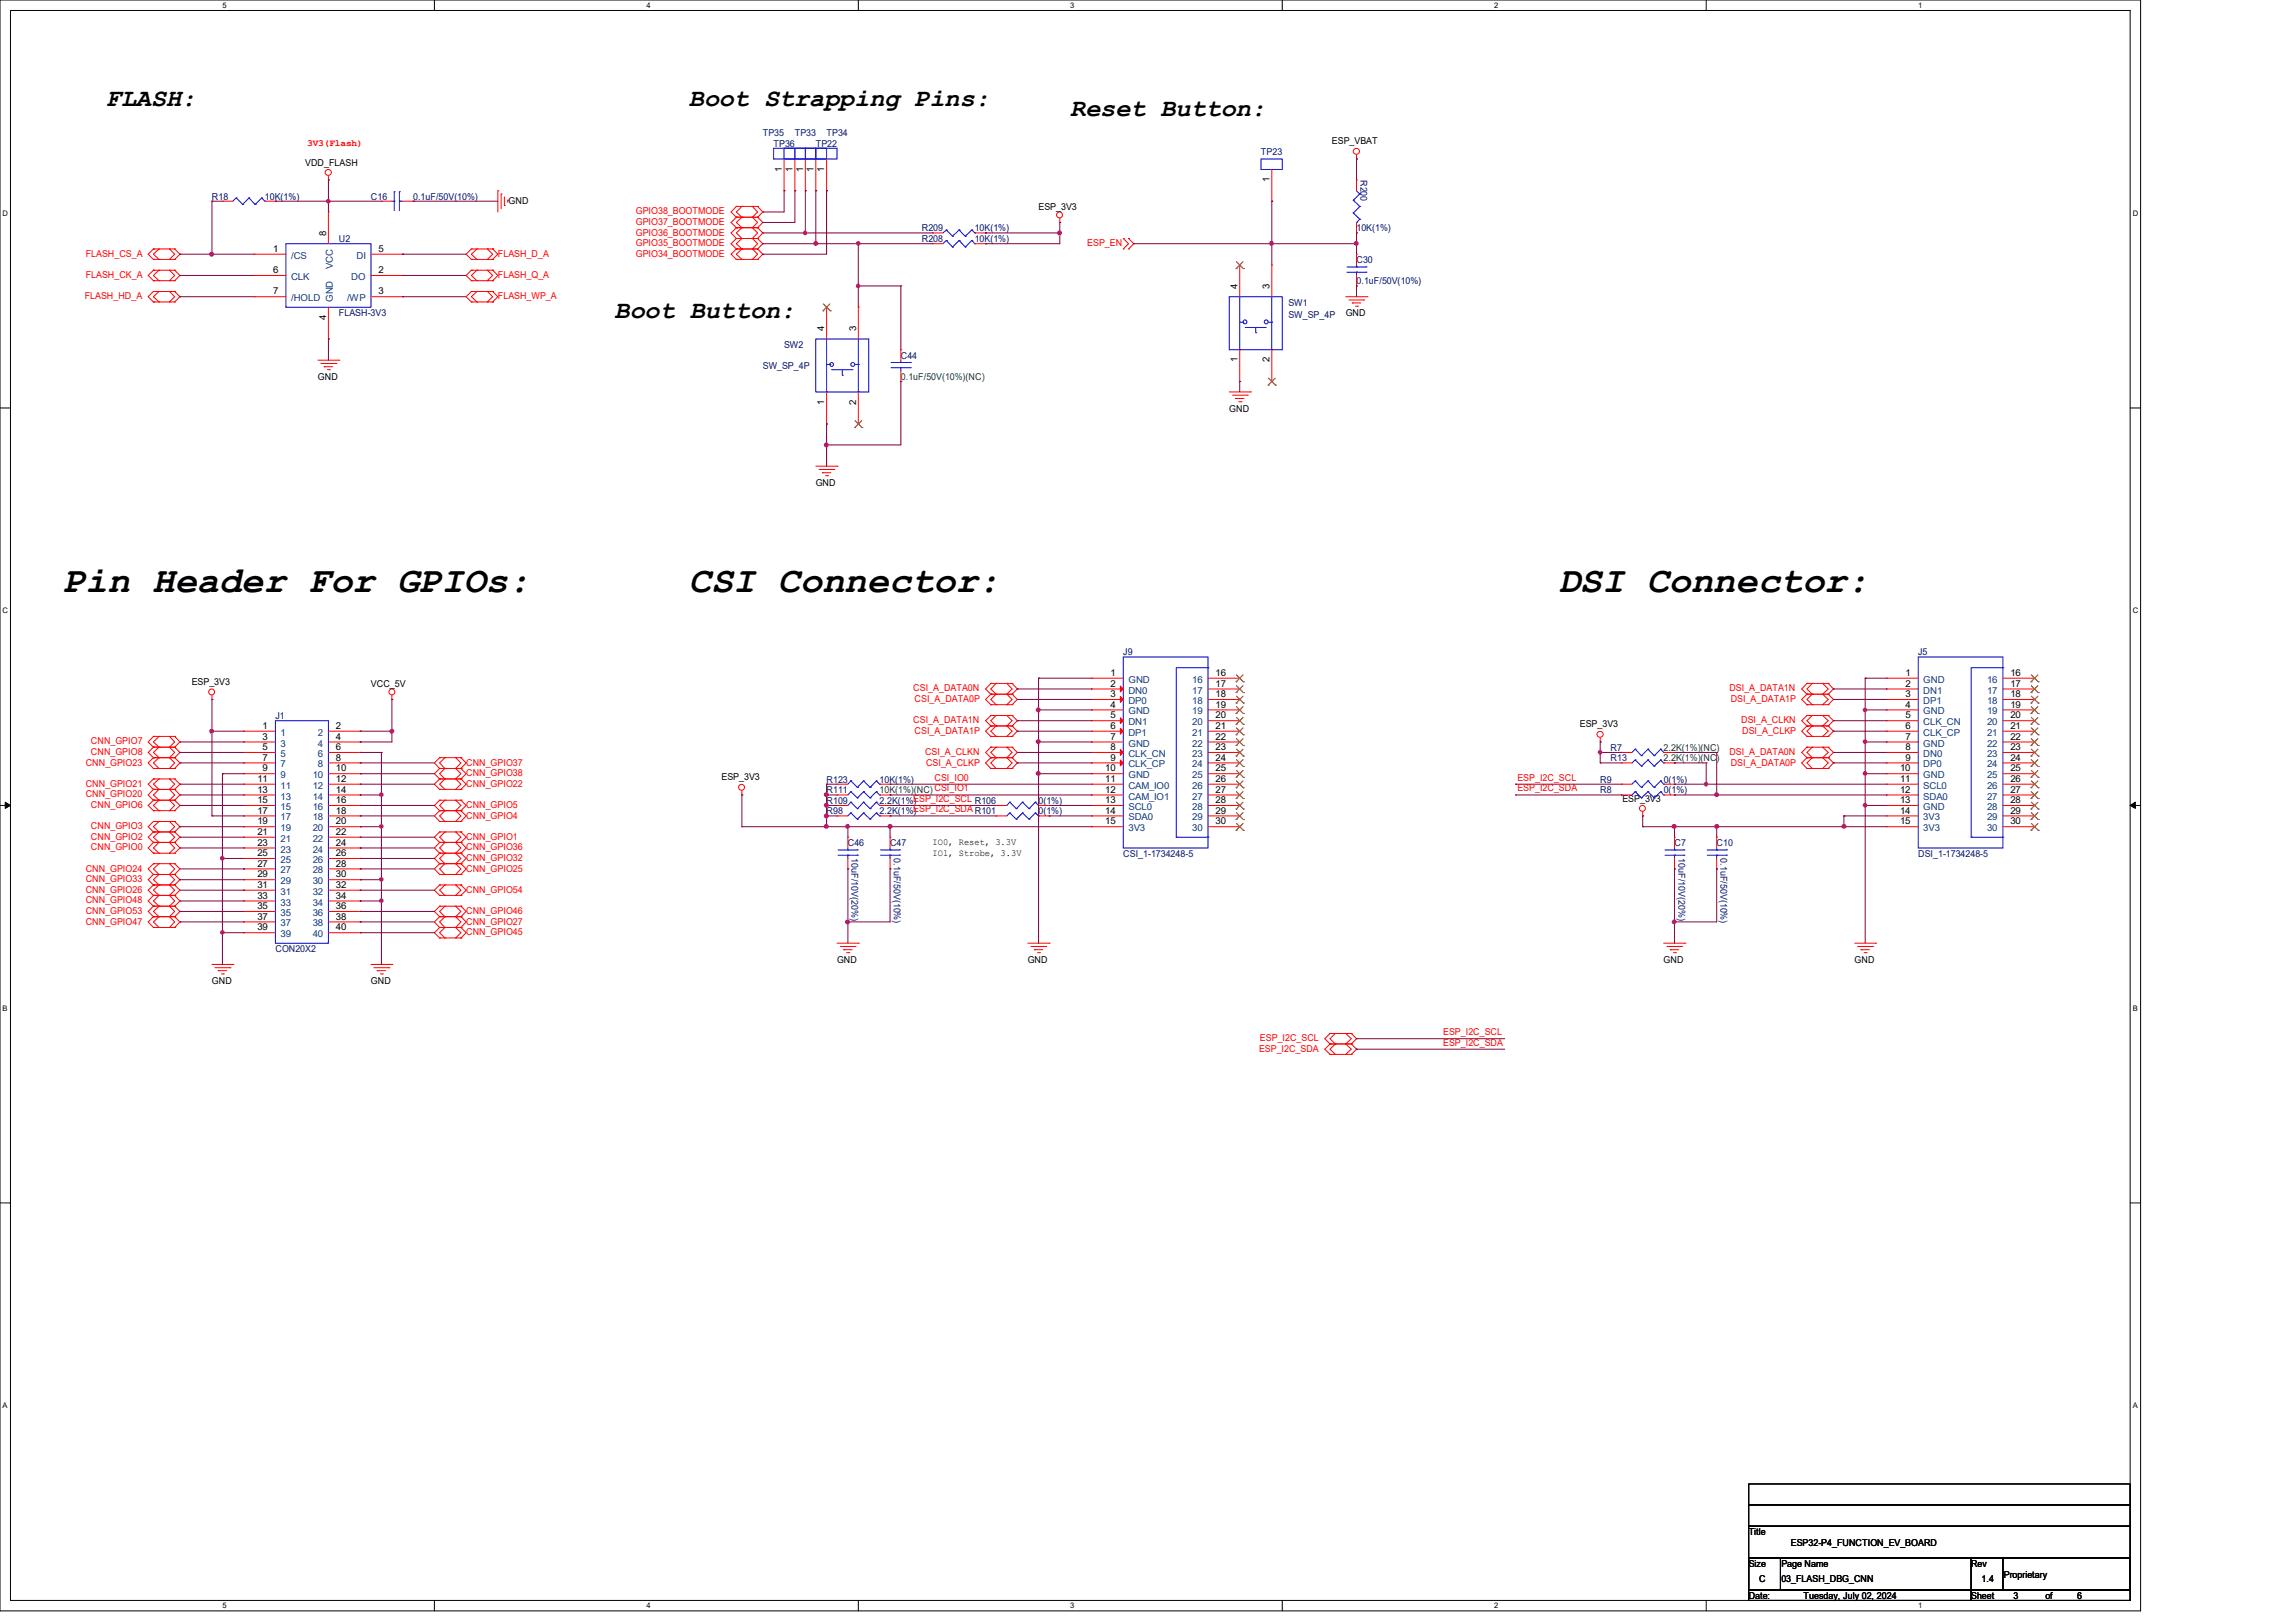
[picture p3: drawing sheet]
<svg xmlns="http://www.w3.org/2000/svg" width="297mm" height="210mm" viewBox="0 0 297 210" stroke-linecap="round" stroke-linejoin="round" font-family="sans-serif">
<defs><g id="words">
<g font-size="4.8">
<text x="8.2" y="76.7">Pin Header For GPIOs:</text>
<text x="89.2" y="76.7">CSI Connector:</text>
<text x="201.6" y="76.7">DSI Connector:</text>
</g>
<g font-size="3.3">
<text x="13.7" y="13.7">FLASH:</text>
<text x="89.2" y="13.7">Boot Strapping Pins:</text>
<text x="138.5" y="15.1">Reset Button:</text>
<text x="79.5" y="41.1">Boot Button:</text>
</g>
<g font-size="1.2" fill="#000080">
<text x="98.7" y="17.6">TP35</text>
<text x="102.9" y="17.6">TP33</text>
<text x="107" y="17.6">TP34</text>
<text x="100.1" y="19">TP36</text>
<text x="105.6" y="19">TP22</text>
<text x="163.2" y="20.1">TP23</text>
<text x="176.1" y="23.3" transform="rotate(90 176.1 23.3)">R200</text>
<text x="27.4" y="25.8">R18</text>
<text x="34.3" y="25.8">10K(1%)</text>
<text x="48" y="25.8">C16</text>
<text x="53.5" y="25.8">0.1uF/50V(10%)</text>
<text x="119.3" y="29.9">R209</text>
<text x="126.2" y="29.9">10K(1%)</text>
<text x="175.6" y="29.9">10K(1%)</text>
<text x="43.9" y="31.3">U2</text>
<text x="119.3" y="31.3">R208</text>
<text x="126.2" y="31.3">10K(1%)</text>
<text x="175.6" y="34">C30</text>
<text x="43.9" y="40.9">FLASH-3V3</text>
<text x="166.7" y="39.5">SW1</text>
<text x="166.7" y="41.2">SW_SP_4P</text>
<text x="175.6" y="36.8">0.1uF/50V(10%)</text>
<text x="98.7" y="47.8">SW_SP_4P</text>
<text x="101.5" y="45">SW2</text>
<text x="116.6" y="46.4">C44</text>
<text x="145.4" y="84.8">J9</text>
<text x="248.2" y="84.8">J5</text>
<text x="35.6" y="93">J1</text>
<text x="107" y="101.3">R123</text>
<text x="113.8" y="101.3">10K(1%)</text>
<text x="207.1" y="101.3">R9</text>
<text x="208.4" y="97.2">R7</text>
<text x="208.4" y="98.5">R13</text>
<text x="215.3" y="101.3">0(1%)</text>
<text x="107" y="102.6">R111</text>
<text x="107" y="104">R109</text>
<text x="107" y="105.4">R98</text>
<text x="113.8" y="104">2.2K(1%)ESP_I2C_SCL R106</text>
<text x="113.8" y="105.4">2.2K(1%)ESP_I2C_SDAR101</text>
<text x="134.4" y="104">0(1%)</text>
<text x="134.4" y="105.4">0(1%)</text>
<text x="207.1" y="102.6">R8</text>
<text x="215.3" y="102.6">0(1%)</text>
<text x="109.7" y="109.5">C46</text>
<text x="110.2" y="111.1" transform="rotate(90 110.2 111.1)">10uF/10V(20%)</text>
<text x="115.2" y="109.5">C47</text>
<text x="115.7" y="111.1" transform="rotate(90 115.7 111.1)">0.1uF/50V(10%)</text>
<text x="145.4" y="110.9">CSI_1-1734248-5</text>
<text x="216.7" y="109.5">C7</text>
<text x="217.2" y="111.1" transform="rotate(90 217.2 111.1)">10uF/10V(20%)</text>
<text x="222.2" y="109.5">C10</text>
<text x="222.7" y="111.1" transform="rotate(90 222.7 111.1)">0.1uF/50V(10%)</text>
<text x="248.2" y="110.9">DSI_1-1734248-5</text>
<text x="35.6" y="123.2">CON20X2</text>
</g>
<g font-size="1.2">
<text x="39.5" y="21.4">VDD_FLASH</text>
<text x="101.2" y="22.2" transform="rotate(-90 101.2 22.2)">1</text>
<text x="102.6" y="22.2" transform="rotate(-90 102.6 22.2)">1</text>
<text x="103.9" y="22.2" transform="rotate(-90 103.9 22.2)">1</text>
<text x="105.3" y="22.2" transform="rotate(-90 105.3 22.2)">1</text>
<text x="106.7" y="22.2" transform="rotate(-90 106.7 22.2)">1</text>
<text x="164.3" y="23.6" transform="rotate(-90 164.3 23.6)">1</text>
<text x="172.4" y="18.7">ESP_VBAT</text>
<text x="65.8" y="26.4">GND</text>
<text x="134.4" y="27.2">ESP_3V3</text>
<text x="35.3" y="32.6">1</text>
<text x="35.3" y="35.3">6</text>
<text x="42.2" y="30.6" transform="rotate(-90 42.2 30.6)">8</text>
<text x="49" y="35.3">2</text>
<text x="49" y="32.6">5</text>
<text x="35.3" y="38.1">7</text>
<text x="42.2" y="41.4" transform="rotate(-90 42.2 41.4)">4</text>
<text x="49" y="38.1">3</text>
<text x="160.1" y="37.4" transform="rotate(-90 160.1 37.4)">4</text>
<text x="164.3" y="37.4" transform="rotate(-90 164.3 37.4)">3</text>
<text x="174.2" y="40.9">GND</text>
<text x="106.7" y="42.9" transform="rotate(-90 106.7 42.9)">4</text>
<text x="110.8" y="42.9" transform="rotate(-90 110.8 42.9)">3</text>
<text x="160.1" y="46.9" transform="rotate(-90 160.1 46.9)">1</text>
<text x="164.3" y="46.9" transform="rotate(-90 164.3 46.9)">2</text>
<text x="41.1" y="49.1">GND</text>
<text x="106.7" y="52.4" transform="rotate(-90 106.7 52.4)">1</text>
<text x="110.8" y="52.4" transform="rotate(-90 110.8 52.4)">2</text>
<text x="159.1" y="53.3">GND</text>
<text x="105.6" y="62.9">GND</text>
<text x="24.8" y="88.6">ESP_3V3</text>
<text x="48" y="88.9">VCC_5V</text>
<text x="143.7" y="87.5">1</text>
<text x="143.7" y="88.9">2</text>
<text x="157.3" y="87.5">16</text>
<text x="157.3" y="88.9">17</text>
<text x="246.6" y="88.9">2</text>
<text x="246.6" y="87.5">1</text>
<text x="260.2" y="87.5">16</text>
<text x="260.2" y="88.9">17</text>
<text x="34" y="94.3">1</text>
<text x="34" y="95.7">3</text>
<text x="43.5" y="94.3">2</text>
<text x="43.5" y="95.7">4</text>
<text x="143.7" y="90.2">3</text>
<text x="143.7" y="91.6">4</text>
<text x="143.7" y="93">5</text>
<text x="143.7" y="94.3">6</text>
<text x="143.7" y="95.7">7</text>
<text x="157.3" y="90.2">18</text>
<text x="157.3" y="91.6">19</text>
<text x="157.3" y="93">20</text>
<text x="157.3" y="94.3">21</text>
<text x="157.3" y="95.7">22</text>
<text x="204.5" y="94.1">ESP_3V3</text>
<text x="246.6" y="90.2">3</text>
<text x="246.6" y="91.6">4</text>
<text x="246.6" y="93">5</text>
<text x="246.6" y="94.3">6</text>
<text x="246.6" y="95.7">7</text>
<text x="260.2" y="90.2">18</text>
<text x="260.2" y="91.6">19</text>
<text x="260.2" y="93">20</text>
<text x="260.2" y="94.3">21</text>
<text x="260.2" y="95.7">22</text>
<text x="33.3" y="101.2">11</text>
<text x="34" y="97.1">5</text>
<text x="34" y="98.4">7</text>
<text x="34" y="99.8">9</text>
<text x="43.5" y="97.1">6</text>
<text x="43.5" y="98.4">8</text>
<text x="43.5" y="99.8">10</text>
<text x="43.5" y="101.2">12</text>
<text x="93.4" y="101">ESP_3V3</text>
<text x="143" y="99.8">10</text>
<text x="143" y="101.2">11</text>
<text x="143.7" y="97.1">8</text>
<text x="143.7" y="98.4">9</text>
<text x="157.3" y="97.1">23</text>
<text x="157.3" y="98.4">24</text>
<text x="157.3" y="99.8">25</text>
<text x="157.3" y="101.2">26</text>
<text x="245.9" y="99.8">10</text>
<text x="245.9" y="101.2">11</text>
<text x="246.6" y="97.1">8</text>
<text x="246.6" y="98.4">9</text>
<text x="260.2" y="97.1">23</text>
<text x="260.2" y="98.4">24</text>
<text x="260.2" y="99.8">25</text>
<text x="260.2" y="101.2">26</text>
<text x="33.3" y="102.6">13</text>
<text x="33.3" y="103.9">15</text>
<text x="33.3" y="105.3">17</text>
<text x="33.3" y="106.7">19</text>
<text x="43.5" y="102.6">14</text>
<text x="43.5" y="103.9">16</text>
<text x="43.5" y="105.3">18</text>
<text x="43.5" y="106.7">20</text>
<text x="143" y="102.6">12</text>
<text x="143" y="103.9">13</text>
<text x="143" y="105.3">14</text>
<text x="143" y="106.7">15</text>
<text x="157.3" y="102.6">27</text>
<text x="157.3" y="103.9">28</text>
<text x="157.3" y="105.3">29</text>
<text x="157.3" y="106.7">30</text>
<text x="210" y="103.7">ESP_3V3</text>
<text x="245.9" y="102.6">12</text>
<text x="245.9" y="103.9">13</text>
<text x="245.9" y="105.3">14</text>
<text x="245.9" y="106.7">15</text>
<text x="260.2" y="102.6">27</text>
<text x="260.2" y="103.9">28</text>
<text x="260.2" y="105.3">29</text>
<text x="260.2" y="106.7">30</text>
<text x="33.3" y="108">21</text>
<text x="33.3" y="109.4">23</text>
<text x="33.3" y="110.8">25</text>
<text x="33.3" y="112.1">27</text>
<text x="33.3" y="113.5">29</text>
<text x="43.5" y="108">22</text>
<text x="43.5" y="109.4">24</text>
<text x="43.5" y="110.8">26</text>
<text x="43.5" y="112.1">28</text>
<text x="43.5" y="113.5">30</text>
<text x="120.7" y="109.3">IO0, Reset, 3.3V</text>
<text x="120.7" y="110.7">IO1, Strobe, 3.3V</text>
<text x="33.3" y="114.9">31</text>
<text x="33.3" y="116.3">33</text>
<text x="33.3" y="117.6">35</text>
<text x="33.3" y="119">37</text>
<text x="43.5" y="114.9">32</text>
<text x="43.5" y="116.3">34</text>
<text x="43.5" y="117.6">36</text>
<text x="43.5" y="119">38</text>
<text x="33.3" y="120.4">39</text>
<text x="43.5" y="120.4">40</text>
<text x="108.3" y="124.6">GND</text>
<text x="133" y="124.6">GND</text>
<text x="215.3" y="124.6">GND</text>
<text x="240" y="124.6">GND</text>
<text x="27.4" y="127.3">GND</text>
<text x="48" y="127.3">GND</text>
<text x="226.3" y="198.6">Title</text>
<text x="226.3" y="202.7">Size</text>
<text x="230.5" y="202.7">Page Name</text>
<text x="231.8" y="200">ESP32-P4_FUNCTION_EV_BOARD</text>
<text x="255.1" y="202.7">Rev</text>
<text x="226.3" y="206.9">Date:</text>
<text x="227.7" y="204.7">C</text>
<text x="230.5" y="204.7">03_FLASH_DBG_CNN</text>
<text x="233.4" y="206.9">Tuesday, July 02, 2024</text>
<text x="255.1" y="206.9">Sheet</text>
<text x="256.4" y="204.7">1.4</text>
<text x="259.3" y="204.1">Proprietary</text>
<text x="260.6" y="206.9">3</text>
<text x="264.7" y="206.9">of</text>
<text x="268.8" y="206.9">6</text>
</g>
<g font-size="1.2" fill="#f00">
<text x="39.8" y="18.8">3V3(Flash)</text>
<text x="82.3" y="29.1">GPIO37_BOOTMODE</text>
<text x="82.3" y="27.7">GPIO38_BOOTMODE</text>
<text x="11.1" y="33.2">FLASH_CS_A</text>
<text x="11.1" y="36">FLASH_CK_A</text>
<text x="64.4" y="36">FLASH_Q_A</text>
<text x="64.4" y="33.2">FLASH_D_A</text>
<text x="82.3" y="31.8">GPIO35_BOOTMODE</text>
<text x="82.3" y="30.5">GPIO36_BOOTMODE</text>
<text x="82.3" y="33.2">GPIO34_BOOTMODE</text>
<text x="140.7" y="31.8">ESP_EN</text>
<text x="11" y="38.7">FLASH_HD_A</text>
<text x="64.4" y="38.7">FLASH_WP_A</text>
<text x="118.2" y="89.4">CSI_A_DATA0N</text>
<text x="223.8" y="89.4">DSI_A_DATA1N</text>
<text x="118.2" y="93.6">CSI_A_DATA1N</text>
<text x="118.4" y="95">CSI_A_DATA1P</text>
<text x="118.4" y="90.8">CSI_A_DATA0P</text>
<text x="224" y="90.8">DSI_A_DATA1P</text>
<text x="225.3" y="93.6">DSI_A_CLKN</text>
<text x="225.5" y="95">DSI_A_CLKP</text>
<text x="11.1" y="99.1">CNN_GPIO23</text>
<text x="11.1" y="101.8">CNN_GPIO21</text>
<text x="11.8" y="96.3">CNN_GPIO7</text>
<text x="11.8" y="97.7">CNN_GPIO8</text>
<text x="60.3" y="101.8">CNN_GPIO22</text>
<text x="60.3" y="99.1">CNN_GPIO37</text>
<text x="60.3" y="100.4">CNN_GPIO38</text>
<text x="119.7" y="97.7">CSI_A_CLKN</text>
<text x="119.8" y="99.1">CSI_A_CLKP</text>
<text x="120.9" y="101">CSI_IO0</text>
<text x="196.4" y="101">ESP_I2C_SCL</text>
<text x="223.8" y="97.7">DSI_A_DATA0N</text>
<text x="224" y="99.1">DSI_A_DATA0P</text>
<text x="11.1" y="103.2">CNN_GPIO20</text>
<text x="11.8" y="104.6">CNN_GPIO6</text>
<text x="11.8" y="107.3">CNN_GPIO3</text>
<text x="60.3" y="105.9">CNN_GPIO4</text>
<text x="60.3" y="104.6">CNN_GPIO5</text>
<text x="196.4" y="102.4">ESP_I2C_SDA</text>
<text x="11.1" y="112.8">CNN_GPIO24</text>
<text x="11.8" y="108.7">CNN_GPIO2</text>
<text x="11.8" y="110">CNN_GPIO0</text>
<text x="60.3" y="108.7">CNN_GPIO1</text>
<text x="60.3" y="111.4">CNN_GPIO32</text>
<text x="60.3" y="110">CNN_GPIO36</text>
<text x="60.3" y="112.8">CNN_GPIO25</text>
<text x="11.1" y="118.3">CNN_GPIO53</text>
<text x="11.1" y="116.9">CNN_GPIO48</text>
<text x="11.1" y="114.1">CNN_GPIO33</text>
<text x="11.1" y="119.6">CNN_GPIO47</text>
<text x="11.1" y="115.5">CNN_GPIO26</text>
<text x="60.3" y="115.5">CNN_GPIO54</text>
<text x="60.3" y="118.3">CNN_GPIO46</text>
<text x="60.3" y="119.6">CNN_GPIO27</text>
<text x="60.3" y="121">CNN_GPIO45</text>
<text x="162.9" y="136.1">ESP_I2C_SDA</text>
<text x="163.1" y="134.7">ESP_I2C_SCL</text>
<text x="186.8" y="133.9">ESP_I2C_SCL</text>
<text x="186.8" y="135.3">ESP_I2C_SDA</text>
</g>
<g font-size="1.2" fill="#004080">
<text x="37.7" y="33.5">/CS</text>
<text x="43.1" y="34.8" transform="rotate(-90 43.1 34.8)">VCC</text>
<text x="46.1" y="33.5">DI</text>
<text x="37.7" y="36.2">CLK</text>
<text x="37.7" y="39">/HOLD</text>
<text x="43.1" y="39.1" transform="rotate(-90 43.1 39.1)">GND</text>
<text x="44.9" y="39">/WP</text>
<text x="45.5" y="36.2">DO</text>
<text x="146" y="88.3">GND</text>
<text x="146" y="89.7">DN0</text>
<text x="154.3" y="88.3">16</text>
<text x="154.3" y="89.7">17</text>
<text x="248.9" y="89.7">DN1</text>
<text x="248.9" y="88.3">GND</text>
<text x="257.2" y="88.3">16</text>
<text x="257.2" y="89.7">17</text>
<text x="36.3" y="95.2">1</text>
<text x="41.1" y="95.2">2</text>
<text x="146" y="91.1">DP0</text>
<text x="146" y="92.5">GND</text>
<text x="146" y="93.9">DN1</text>
<text x="146" y="95.2">DP1</text>
<text x="154.3" y="91.1">18</text>
<text x="154.3" y="92.5">19</text>
<text x="154.3" y="93.9">20</text>
<text x="154.3" y="95.2">21</text>
<text x="248.9" y="91.1">DP1</text>
<text x="248.9" y="92.5">GND</text>
<text x="248.9" y="93.9">CLK_CN</text>
<text x="248.9" y="95.2">CLK_CP</text>
<text x="257.2" y="91.1">18</text>
<text x="257.2" y="92.5">19</text>
<text x="257.2" y="93.9">20</text>
<text x="257.2" y="95.2">21</text>
<text x="36.3" y="96.6">3</text>
<text x="36.3" y="98">5</text>
<text x="36.3" y="99.3">7</text>
<text x="36.3" y="100.7">9</text>
<text x="40.5" y="100.7">10</text>
<text x="41.1" y="96.6">4</text>
<text x="41.1" y="98">6</text>
<text x="41.1" y="99.3">8</text>
<text x="146" y="96.6">GND</text>
<text x="146" y="98">CLK_CN</text>
<text x="146" y="99.3">CLK_CP</text>
<text x="146" y="100.7">GND</text>
<text x="154.3" y="96.6">22</text>
<text x="154.3" y="98">23</text>
<text x="154.3" y="99.3">24</text>
<text x="154.3" y="100.7">25</text>
<text x="248.9" y="96.6">GND</text>
<text x="248.9" y="98">DN0</text>
<text x="248.9" y="99.3">DP0</text>
<text x="248.9" y="100.7">GND</text>
<text x="257.2" y="96.6">22</text>
<text x="257.2" y="98">23</text>
<text x="257.2" y="99.3">24</text>
<text x="257.2" y="100.7">25</text>
<text x="36.3" y="102.1">11</text>
<text x="36.3" y="103.5">13</text>
<text x="36.3" y="104.8">15</text>
<text x="36.3" y="106.2">17</text>
<text x="36.3" y="107.6">19</text>
<text x="40.5" y="102.1">12</text>
<text x="40.5" y="103.5">14</text>
<text x="40.5" y="104.8">16</text>
<text x="40.5" y="106.2">18</text>
<text x="40.5" y="107.6">20</text>
<text x="146" y="102.1">CAM_IO0</text>
<text x="146" y="103.5">CAM_IO1</text>
<text x="146" y="104.8">SCL0</text>
<text x="146" y="106.2">SDA0</text>
<text x="146" y="107.6">3V3</text>
<text x="154.3" y="102.1">26</text>
<text x="154.3" y="103.5">27</text>
<text x="154.3" y="104.8">28</text>
<text x="154.3" y="106.2">29</text>
<text x="154.3" y="107.6">30</text>
<text x="248.9" y="102.1">SCL0</text>
<text x="248.9" y="103.5">SDA0</text>
<text x="248.9" y="104.8">GND</text>
<text x="248.9" y="106.2">3V3</text>
<text x="248.9" y="107.6">3V3</text>
<text x="257.2" y="102.1">26</text>
<text x="257.2" y="103.5">27</text>
<text x="257.2" y="104.8">28</text>
<text x="257.2" y="106.2">29</text>
<text x="257.2" y="107.6">30</text>
<text x="36.3" y="108.9">21</text>
<text x="36.3" y="110.3">23</text>
<text x="36.3" y="111.7">25</text>
<text x="36.3" y="113">27</text>
<text x="40.5" y="108.9">22</text>
<text x="40.5" y="110.3">24</text>
<text x="40.5" y="111.7">26</text>
<text x="40.5" y="113">28</text>
<text x="36.3" y="114.4">29</text>
<text x="36.3" y="115.8">31</text>
<text x="36.3" y="117.2">33</text>
<text x="36.3" y="118.5">35</text>
<text x="36.3" y="119.9">37</text>
<text x="40.5" y="114.4">30</text>
<text x="40.5" y="115.8">32</text>
<text x="40.5" y="117.2">34</text>
<text x="40.5" y="118.5">36</text>
<text x="40.5" y="119.9">38</text>
<text x="36.3" y="121.3">39</text>
<text x="40.5" y="121.3">40</text>
</g>
<g font-size="1.2" fill="#008000">
<text x="116.6" y="49.1">0.1uF/50V(10%)(NC)</text>
<text x="215.3" y="97.2">2.2K(1%)(NC)</text>
<text x="215.3" y="98.5">2.2K(1%)(NC)</text>
<text x="113.8" y="102.6">10K(1%)(NC)CSI_IO1</text>
</g>
<g font-size="1">
<text x="28.8" y="1">5</text>
<text x="83.7" y="1">4</text>
<text x="138.5" y="1">3</text>
<text x="193.4" y="1">2</text>
<text x="248.2" y="1">1</text>
<text x=".3" y="27.9">D</text>
<text x="276" y="27.9">D</text>
<text x=".3" y="79.4">C</text>
<text x="276" y="79.4">C</text>
<text x=".3" y="130.8">B</text>
<text x="276" y="130.8">B</text>
<text x=".3" y="182.2">A</text>
<text x="276" y="182.2">A</text>
<text x="28.8" y="208.1">5</text>
<text x="83.7" y="208.1">4</text>
<text x="138.5" y="208.1">3</text>
<text x="193.4" y="208.1">2</text>
<text x="248.2" y="208.1">1</text>
</g>
</g></defs>
<path d="M0 0h277v208.4h-277zM1.4 1.4h274.3v205.7h-274.3z" fill="none" stroke="#000" stroke-width=".13"/>
<g fill="#fff">
<path d="M28.8 .1h.5v1.1h-.5z"/>
<path d="M28.8 207.2h.5v1.1h-.5z"/>
</g>
<path d="M56.2 0v1.4M56.2 207.1v1.3" fill="none" stroke="#000" stroke-width=".13"/>
<g fill="#fff">
<path d="M83.7 .1h.5v1.1h-.5z"/>
<path d="M83.7 207.2h.5v1.1h-.5z"/>
</g>
<path d="M111.1 0v1.4M111.1 207.1v1.3" fill="none" stroke="#000" stroke-width=".13"/>
<g fill="#fff">
<path d="M138.5 .1h.6v1.1h-.6z"/>
<path d="M138.5 207.2h.6v1.1h-.6z"/>
</g>
<path d="M165.9 0v1.4M165.9 207.1v1.3" fill="none" stroke="#000" stroke-width=".13"/>
<g fill="#fff">
<path d="M193.4 .1h.5v1.1h-.5z"/>
<path d="M193.4 207.2h.5v1.1h-.5z"/>
</g>
<path d="M220.8 0v1.4M220.8 207.1v1.3" fill="none" stroke="#000" stroke-width=".13"/>
<g fill="#fff">
<path d="M248.2 .1h.6v1.1h-.6z"/>
<path d="M248.2 207.2h.6v1.1h-.6z"/>
<path d="M.3 27.1h.8v1.1h-.8z"/>
<path d="M276 27.1h.7v1.1h-.7z"/>
<path d="M.3 78.5h.8v1.1h-.8z"/>
<path d="M276 78.5h.7v1.1h-.7z"/>
</g>
<path d="M0 52.8h1.4M275.7 52.8h1.3" fill="none" stroke="#000" stroke-width=".13"/>
<g fill="#fff">
<path d="M.3 129.9h.7v1.1h-.7z"/>
<path d="M276 129.9h.6v1.1h-.6z"/>
</g>
<path d="M0 104.2h1.4M275.7 104.2h1.3" fill="none" stroke="#000" stroke-width=".13"/>
<path d="M.7 103.8l.7 .4-.7 .4zM275.7 104.2l.7-.4v.8z" fill="#000" stroke="#000" stroke-width=".13"/>
<g fill="#fff">
<path d="M.3 181.4h.7v1.1h-.7z"/>
<path d="M276 181.4h.6v1.1h-.6z"/>
</g>
<path d="M0 155.7h1.4M275.7 155.7h1.3M226.3 194.7h49.4v2.8h-49.4zM226.3 197.5h49.4v4.1h-49.4zM226.3 192h49.4v2.7h-49.4zM226.3 201.6h4.1v4.1h-4.1zM226.3 205.7h28.8v1.4h-28.8zM226.3 201.6h49.4v4.1h-49.4zM230.4 201.6h24.7v4.1h-24.7zM255.1 201.6h4.1v4.1h-4.1zM255.1 205.7h20.6v1.4h-20.6zM259.2 201.6h16.5v4.1h-16.5z" fill="none" stroke="#000" stroke-width=".13"/>
<g fill="none" stroke="#f00" stroke-width=".13">
<path d="M19.9 32.2h.1M19.9 33.6h.1M19.9 37.7h.1M19.9 39.1h.1M19.9 35h.1M19.9 36.3h.1M19.9 32.2h2.7M19.9 32.2l-.7 .7 .7 .7M19.9 33.6h2.7M19.9 36.3h2.7M19.9 35h2.7M19.9 39.1h2.7"/>
<path d="M19.9 37.7h2.7M19.9 37.7l-.7 .7 .7 .7M19.9 35l-.7 .6 .7 .7M20.6 33.6h.1M20.6 32.2h.1M20.6 39.1h.1M20.6 37.7h.1M20.6 36.3h.1M20.6 35h.1M20.6 32.2l-.7 .7 .7 .7M20.6 37.7l-.7 .7 .7 .7M20.6 35l-.7 .6 .7 .7"/>
<path d="M21.9 32.2h.1M21.9 33.6h.1M21.9 37.7h.1M21.9 39.1h.1M21.9 35h.1M21.9 36.3h.1M21.9 32.2l.7 .7-.7 .7M21.9 37.7l.7 .7-.7 .7M21.9 35l.7 .6-.7 .7M22.6 33.6h.1M22.6 32.2h.1M22.6 39.1h.1"/>
<path d="M22.6 37.7h.1M22.6 36.3h.1M22.6 35h.1M22.6 32.2l.7 .7-.7 .7M22.6 37.7l.7 .7-.7 .7M22.6 35l.7 .6-.7 .7M28.8 26h.1M28.8 26h1.3M32.9 32.9h.1M32.9 35.6h.1M32.9 38.4h.1M32.9 38.4h4.1"/>
<path d="M32.9 32.9h4.1M32.9 35.6h4.1M34.3 26h1.3M35.6 26h.1M42.5 23.3h.1M42.5 27.4h.1M42.5 22.7v.6M42.5 27.4v4.1M42.5 39.8v4.1M48 38.4h4.1M48 32.9h4.1M48 35.6h4.1"/>
<path d="M49.4 26h.1M49.4 26h1.3M52.1 35.6h.1M52.1 38.4h.1M52.1 32.9h.1M52.1 26h1.4M53.5 26h.1M61 35h.1M61 36.3h.1M61 37.7h.1M61 39.1h.1M61 32.2h.1"/>
<path d="M61 33.6h.1M61 32.2h2.8M61 33.6h2.8M61 35l-.7 .6 .7 .7M61 36.3h2.8M61 35h2.8M61 37.7l-.7 .7 .7 .7M61 39.1h2.8M61 37.7h2.8M61 32.2l-.7 .7 .7 .7M61.7 36.3h.1M61.7 35h.1"/>
<path d="M61.7 39.1h.1M61.7 37.7h.1M61.7 33.6h.1M61.7 32.2h.1M61.7 35l-.7 .6 .7 .7M61.7 37.7l-.7 .7 .7 .7M61.7 32.2l-.7 .7 .7 .7M63.1 35h.1M63.1 36.3h.1M63.1 37.7h.1M63.1 39.1h.1M63.1 32.2h.1"/>
<path d="M63.1 33.6h.1M63.1 35l.7 .6-.7 .7M63.1 37.7l.7 .7-.7 .7M63.1 32.2l.7 .7-.7 .7M63.8 36.3h.1M63.8 35h.1M63.8 39.1h.1M63.8 37.7h.1M63.8 33.6h.1M63.8 32.2h.1M63.8 35l.6 .6-.6 .7M63.8 37.7l.6 .7-.6 .7"/>
<path d="M63.8 32.2l.6 .7-.6 .7M64.4 24.7h.1M64.4 24.7v2.7M64.9 25.1h.1M64.9 25.1v1.9M65.3 26.6h.1M65.3 25.5v1.1M65.7 25.9h.1M65.7 25.9v.3M95.3 30.9h.1M95.3 32.2h.1M95.3 29.5h.1"/>
<path d="M95.3 28.1h.1M95.3 26.7h.1M95.3 33.6h.1M95.3 30.9l-.7 .6 .7 .7M95.3 30.9h2.7M95.3 32.2h2.7M95.3 29.5l-.7 .6 .7 .8M95.3 29.5h2.7M95.3 28.1l-.7 .7 .7 .7M95.3 32.2l-.7 .7 .7 .7M95.3 28.1h2.7M95.3 26.7l-.7 .7 .7 .7"/>
<path d="M95.3 26.7h2.7M95.3 33.6h2.7M96 32.2h.1M96 30.9h.1M96 29.5h.1M96 28.1h.1M96 26.7h.1M96 33.6h.1M96 30.9l-.7 .6 .7 .7M96 29.5l-.7 .6 .7 .8M96 28.1l-.7 .7 .7 .7M96 26.7l-.7 .7 .7 .7"/>
<path d="M96 32.2l-.7 .7 .7 .7M97.4 30.9h.1M97.4 32.2h.1M97.4 29.5h.1M97.4 28.1h.1M97.4 26.7h.1M97.4 33.6h.1M97.4 30.9l.6 .6-.6 .7M97.4 32.2l.6 .7-.6 .7M97.4 29.5l.6 .6-.6 .8M97.4 28.1l.6 .7-.6 .7M97.4 26.7l.6 .7-.6 .7"/>
<path d="M98 32.2h.1M98 30.9h.1M98 29.5h.1M98 28.1h.1M98 26.7h.1M98 33.6h.1M98 26.7l.7 .7-.7 .7M98 30.9l.7 .6-.7 .7M98 29.5l.7 .6-.7 .8M98 32.2l.7 .7-.7 .7M98 28.1l.7 .7-.7 .7M101.5 24.7h.1"/>
<path d="M101.5 20.6v4.1M102.9 24.7h.1M102.9 20.6v4.1M104.2 24.7h.1M104.2 20.6v4.1M105.6 24.7h.1M105.6 20.6v4.1M107 24.7h.1M107 39.8h.1M107 20.6v4.1M107 39.8v4.1M111.1 39.8h.1"/>
<path d="M111.1 39.8v4.1M120.7 30.1h.1M120.7 31.5h.1M120.7 30.1h1.3M120.7 31.5h1.3M126.2 30.1h1.4M126.2 31.5h1.4M127.6 30.1h.1M127.6 31.5h.1M137.2 28.8h.1M137.2 28.2v.6M145.4 30.9h.1"/>
<path d="M145.4 32.2h.1M145.4 30.9l.6 .6-.6 .7M146 32.2h.1M146 30.9h.1M146 30.9l.7 .6-.7 .7M160.4 34.3h.1M160.4 34.3v4.1M164.6 34.3h.1M164.6 26h.1M164.6 21.9v4.1M164.6 34.3v4.1M174.2 38.4h2.7"/>
<path d="M174.6 38.8h1.9M175 39.2h.1M175 39.2h1.1M175.4 39.6h.3M175.6 20.6h.1M175.6 32.9h.1M175.6 37h.1M175.6 23.3h.1M175.6 30.1h.1M175.6 20v.6M175.6 23.3v1.4M175.6 28.8v1.3"/>
<path d="M175.6 32.9v1.4M175.6 35.6v1.4M175.7 39.6h.1M176.5 38.8h.1M176.9 38.4h.1M41.1 46.6h2.8M41.5 47h2M42 47.5h.1M42 47.5h1.1M42.4 47.8h.2M42.5 43.9h.1M42.6 47.8h.1"/>
<path d="M43.5 47h.1M43.9 46.6h.1M107 54.9h.1M107 50.7v4.2M111.1 54.9h.1M111.1 50.7v4.2M116.6 45.3h.1M116.6 49.4h.1M116.6 45.3v1.3M116.6 48v1.4M159.1 50.7h2.7M159.5 51.1h1.9"/>
<path d="M159.9 51.6h.1M159.9 51.6h1.1M160.3 52h.3M160.4 49.4h.1M160.4 45.3v4.1M160.6 52h.1M161.4 51.1h.1M161.8 50.7h.1M164.6 49.4h.1M164.6 45.3v4.1M105.6 60.3h2.7M106 60.7h1.9"/>
<path d="M106.4 61.2h.1M106.4 61.2h1.1M106.8 61.6h.3M107.1 61.6h.1M107.9 60.7h.1M108.3 60.3h.1M19.9 98h.1M19.9 99.4h.1M19.9 95.3h.1M19.9 96.7h.1M19.9 95.3h2.7M19.9 98h2.7"/>
<path d="M19.9 99.4h2.7M19.9 96.7h2.7M19.9 98l-.7 .7 .7 .7M19.9 95.3l-.7 .7 .7 .7M19.9 96.7l-.7 .7 .7 .6M20.6 99.4h.1M20.6 98h.1M20.6 96.7h.1M20.6 95.3h.1M20.6 98l-.7 .7 .7 .7M20.6 95.3l-.7 .7 .7 .7M20.6 96.7l-.7 .7 .7 .6"/>
<path d="M21.9 98h.1M21.9 99.4h.1M21.9 95.3h.1M21.9 96.7h.1M21.9 98l.7 .7-.7 .7M21.9 95.3l.7 .7-.7 .7M21.9 96.7l.7 .7-.7 .6M22.6 99.4h.1M22.6 98h.1M22.6 96.7h.1M22.6 95.3h.1M22.6 98l.7 .7-.7 .7"/>
<path d="M22.6 95.3l.7 .7-.7 .7M22.6 96.7l.7 .7-.7 .6M27.4 90.5h.1M27.4 90v.5M31.5 94.6h.1M31.5 96h.1M31.5 97.4h.1M31.5 98.7h.1M31.5 97.4h4.1M31.5 98.7h4.1M31.5 94.6h4.1M31.5 96h4.1"/>
<path d="M42.5 97.4h4.1M42.5 98.7h4.1M42.5 94.6h4.1M42.5 96h4.1M46.6 94.6h.1M46.6 96h.1M46.6 97.4h.1M46.6 98.7h.1M50.7 90.5h.1M50.7 90v.5M56.9 98h.1M56.9 99.4h.1"/>
<path d="M56.9 98h2.7M56.9 99.4h2.7M56.9 99.4l-.7 .7 .7 .7M56.9 98l-.7 .7 .7 .7M57.6 99.4h.1M57.6 98h.1M57.6 98l-.7 .7 .7 .7M57.6 99.4l-.7 .7 .7 .7M59 98h.1M59 99.4h.1M59 98l.6 .7-.6 .7M59 99.4l.6 .7-.6 .7"/>
<path d="M59.6 99.4h.1M59.6 98h.1M59.6 99.4l.7 .7-.7 .7M59.6 98l.7 .7-.7 .7M128.2 93.9h.1M128.2 95.3h.1M128.2 92.6h.1M128.2 96.7h.1M128.2 98h.1M128.2 99.4h.1M128.2 89.8h.1M128.2 91.2h.1"/>
<path d="M128.2 88.4h.1M128.2 89.8h2.8M128.2 91.2h2.8M128.2 88.4h2.8M128.2 92.6h2.8M128.2 93.9h2.8M128.2 95.3h2.8M128.2 98h2.8M128.2 99.4h2.8M128.2 96.7h2.8M128.2 93.9l-.6 .7 .6 .7M128.2 98l-.6 .7 .6 .7"/>
<path d="M128.2 89.8l-.6 .7 .6 .7M128.2 92.6l-.6 .7 .6 .6M128.2 96.7l-.6 .7 .6 .6M128.2 88.4l-.6 .8 .6 .6M128.9 95.3h.1M128.9 93.9h.1M128.9 92.6h.1M128.9 98h.1M128.9 96.7h.1M128.9 99.4h.1M128.9 91.2h.1M128.9 89.8h.1"/>
<path d="M128.9 88.4h.1M128.9 93.9l-.7 .7 .7 .7M128.9 96.7l-.7 .7 .7 .6M128.9 92.6l-.7 .7 .7 .6M128.9 89.8l-.7 .7 .7 .7M128.9 98l-.7 .7 .7 .7M128.9 88.4l-.7 .8 .7 .6M130.3 93.9h.1M130.3 95.3h.1M130.3 92.6h.1M130.3 96.7h.1M130.3 98h.1"/>
<path d="M130.3 99.4h.1M130.3 89.8h.1M130.3 91.2h.1M130.3 88.4h.1M130.3 96.7l.7 .7-.7 .6M130.3 93.9l.7 .7-.7 .7M130.3 89.8l.7 .7-.7 .7M130.3 92.6l.7 .7-.7 .6M130.3 98l.7 .7-.7 .7M130.3 88.4l.7 .8-.7 .6M131 95.3h.1M131 93.9h.1"/>
<path d="M131 92.6h.1M131 98h.1M131 96.7h.1M131 99.4h.1M131 91.2h.1M131 89.8h.1M131 88.4h.1M131 89.8l.7 .7-.7 .7M131 98l.7 .7-.7 .7M131 93.9l.7 .7-.7 .7M131 88.4l.7 .8-.7 .6M131 92.6l.7 .7-.7 .6"/>
<path d="M131 96.7l.7 .7-.7 .6M141.3 87.8h.1M141.3 89.2h.1M141.3 90.5h.1M141.3 91.9h.1M141.3 93.3h.1M141.3 94.6h.1M141.3 96h.1M141.3 97.4h.1M141.3 98.7h.1M141.3 97.4h4.1M141.3 98.7h4.1"/>
<path d="M141.3 94.6h4.1M141.3 96h4.1M141.3 87.8h4.1M141.3 89.2h4.1M141.3 90.5h4.1M141.3 91.9h4.1M141.3 93.3h4.1M156.3 97.4h4.1M156.3 98.7h4.1M156.3 94.6h4.1M156.3 96h4.1M156.3 87.8h4.1"/>
<path d="M156.3 89.2h4.1M156.3 90.5h4.1M156.3 91.9h4.1M156.3 93.3h4.1M160.4 87.8h.1M160.4 89.2h.1M160.4 90.5h.1M160.4 91.9h.1M160.4 93.3h.1M160.4 94.6h.1M160.4 96h.1M160.4 97.4h.1"/>
<path d="M160.4 98.7h.1M207.1 96h.1M207.1 95.5v.5M209.8 97.4h.1M209.8 98.7h.1M209.8 97.4h1.4M209.8 98.7h1.4M215.3 97.4h1.4M215.3 98.7h1.4M216.7 97.4h.1M216.7 98.7h.1M233.8 89.8h.1"/>
<path d="M233.8 91.2h.1M233.8 88.4h.1M233.8 92.6h.1M233.8 93.9h.1M233.8 95.3h.1M233.8 98h.1M233.8 99.4h.1M233.8 96.7h.1M233.8 89.8l-.6 .7 .6 .7M233.8 93.9l-.6 .7 .6 .7M233.8 89.8h2.8M233.8 91.2h2.8"/>
<path d="M233.8 88.4l-.6 .8 .6 .6M233.8 92.6l-.6 .7 .6 .6M233.8 88.4h2.8M233.8 96.7l-.6 .7 .6 .6M233.8 92.6h2.8M233.8 93.9h2.8M233.8 98l-.6 .7 .6 .7M233.8 95.3h2.8M233.8 98h2.8M233.8 99.4h2.8M233.8 96.7h2.8M234.5 91.2h.1"/>
<path d="M234.5 89.8h.1M234.5 88.4h.1M234.5 93.9h.1M234.5 92.6h.1M234.5 95.3h.1M234.5 99.4h.1M234.5 98h.1M234.5 96.7h.1M234.5 89.8l-.7 .7 .7 .7M234.5 88.4l-.7 .8 .7 .6M234.5 92.6l-.7 .7 .7 .6M234.5 93.9l-.7 .7 .7 .7"/>
<path d="M234.5 98l-.7 .7 .7 .7M234.5 96.7l-.7 .7 .7 .6M235.9 89.8h.1M235.9 91.2h.1M235.9 88.4h.1M235.9 92.6h.1M235.9 93.9h.1M235.9 95.3h.1M235.9 98h.1M235.9 99.4h.1M235.9 96.7h.1M235.9 89.8l.7 .7-.7 .7"/>
<path d="M235.9 88.4l.7 .8-.7 .6M235.9 92.6l.7 .7-.7 .6M235.9 93.9l.7 .7-.7 .7M235.9 98l.7 .7-.7 .7M235.9 96.7l.7 .7-.7 .6M236.6 91.2h.1M236.6 89.8h.1M236.6 88.4h.1M236.6 93.9h.1M236.6 92.6h.1M236.6 95.3h.1M236.6 99.4h.1"/>
<path d="M236.6 98h.1M236.6 96.7h.1M236.6 93.9l.7 .7-.7 .7M236.6 89.8l.7 .7-.7 .7M236.6 88.4l.7 .8-.7 .6M236.6 96.7l.7 .7-.7 .6M236.6 92.6l.7 .7-.7 .6M236.6 98l.7 .7-.7 .7M244.1 89.2h.1M244.1 90.5h.1M244.1 91.9h.1M244.1 93.3h.1"/>
<path d="M244.1 94.6h.1M244.1 96h.1M244.1 97.4h.1M244.1 98.7h.1M244.1 87.8h.1M244.1 97.4h4.1M244.1 98.7h4.1M244.1 94.6h4.1M244.1 96h4.1M244.1 87.8h4.1M244.1 89.2h4.1M244.1 90.5h4.1"/>
<path d="M244.1 91.9h4.1M244.1 93.3h4.1M259.2 97.4h4.1M259.2 98.7h4.1M259.2 94.6h4.1M259.2 96h4.1M259.2 87.8h4.1M259.2 89.2h4.1M259.2 90.5h4.1M259.2 91.9h4.1M259.2 93.3h4.1M263.3 87.8h.1"/>
<path d="M263.3 89.2h.1M263.3 90.5h.1M263.3 91.9h.1M263.3 93.3h.1M263.3 94.6h.1M263.3 96h.1M263.3 97.4h.1M263.3 98.7h.1M19.9 100.8h.1M19.9 102.2h.1M19.9 103.5h.1M19.9 104.9h.1"/>
<path d="M19.9 117.3h.1M19.9 118.6h.1M19.9 115.9h.1M19.9 106.3h.1M19.9 107.7h.1M19.9 109h.1M19.9 110.4h.1M19.9 113.2h.1M19.9 114.5h.1M19.9 111.8h.1M19.9 106.3l-.7 .7 .7 .7M19.9 103.5l-.7 .7 .7 .7"/>
<path d="M19.9 102.2h2.7M19.9 100.8h2.7M19.9 100.8l-.7 .7 .7 .7M19.9 102.2l-.7 .7 .7 .6M19.9 103.5h2.7M19.9 107.7l-.7 .6 .7 .7M19.9 104.9h2.7M19.9 106.3h2.7M19.9 117.3l-.7 .6 .7 .7M19.9 113.2l-.7 .6 .7 .7M19.9 117.3h2.7M19.9 118.6h2.7"/>
<path d="M19.9 115.9l-.7 .7 .7 .7M19.9 115.9h2.7M19.9 114.5h2.7M19.9 107.7h2.7M19.9 111.8l-.7 .6 .7 .8M19.9 109h2.7M19.9 109l-.7 .7 .7 .7M19.9 110.4h2.7M19.9 113.2h2.7M19.9 111.8h2.7M19.9 118.6l-.7 .7 .7 .7M19.9 114.5l-.7 .7 .7 .7"/>
<path d="M20.6 102.2h.1M20.6 100.8h.1M20.6 103.5h.1M20.6 104.9h.1M20.6 118.6h.1M20.6 117.3h.1M20.6 115.9h.1M20.6 107.7h.1M20.6 106.3h.1M20.6 109h.1M20.6 110.4h.1M20.6 114.5h.1"/>
<path d="M20.6 113.2h.1M20.6 111.8h.1M20.6 109l-.7 .7 .7 .7M20.6 102.2l-.7 .7 .7 .6M20.6 100.8l-.7 .7 .7 .7M20.6 103.5l-.7 .7 .7 .7M20.6 117.3l-.7 .6 .7 .7M20.6 115.9l-.7 .7 .7 .7M20.6 106.3l-.7 .7 .7 .7M20.6 107.7l-.7 .6 .7 .7M20.6 113.2l-.7 .6 .7 .7M20.6 118.6l-.7 .7 .7 .7"/>
<path d="M20.6 114.5l-.7 .7 .7 .7M20.6 111.8l-.7 .6 .7 .8M21.9 100.8h.1M21.9 102.2h.1M21.9 103.5h.1M21.9 104.9h.1M21.9 117.3h.1M21.9 118.6h.1M21.9 115.9h.1M21.9 106.3h.1M21.9 107.7h.1M21.9 109h.1"/>
<path d="M21.9 110.4h.1M21.9 113.2h.1M21.9 114.5h.1M21.9 111.8h.1M21.9 106.3l.7 .7-.7 .7M21.9 103.5l.7 .7-.7 .7M21.9 100.8l.7 .7-.7 .7M21.9 102.2l.7 .7-.7 .6M21.9 117.3l.7 .6-.7 .7M21.9 113.2l.7 .6-.7 .7M21.9 115.9l.7 .7-.7 .7M21.9 107.7l.7 .6-.7 .7"/>
<path d="M21.9 109l.7 .7-.7 .7M21.9 118.6l.7 .7-.7 .7M21.9 114.5l.7 .7-.7 .7M21.9 111.8l.7 .6-.7 .8M22.6 102.2h.1M22.6 100.8h.1M22.6 103.5h.1M22.6 104.9h.1M22.6 118.6h.1M22.6 117.3h.1M22.6 115.9h.1M22.6 107.7h.1"/>
<path d="M22.6 106.3h.1M22.6 109h.1M22.6 110.4h.1M22.6 114.5h.1M22.6 113.2h.1M22.6 111.8h.1M22.6 102.2l.7 .7-.7 .6M22.6 100.8l.7 .7-.7 .7M22.6 106.3l.7 .7-.7 .7M22.6 107.7l.7 .6-.7 .7M22.6 103.5l.7 .7-.7 .7M22.6 113.2l.7 .6-.7 .7"/>
<path d="M22.6 117.3l.7 .6-.7 .7M22.6 115.9l.7 .7-.7 .7M22.6 109l.7 .7-.7 .7M22.6 114.5l.7 .7-.7 .7M22.6 118.6l.7 .7-.7 .7M22.6 111.8l.7 .6-.7 .8M31.5 100.1h.1M31.5 101.5h.1M31.5 102.9h.1M31.5 104.2h.1M31.5 105.6h.1M31.5 107h.1"/>
<path d="M31.5 108.3h.1M31.5 109.7h.1M31.5 111.1h.1M31.5 112.4h.1M31.5 113.8h.1M31.5 115.2h.1M31.5 116.6h.1M31.5 117.9h.1M31.5 119.3h.1M31.5 101.5h4.1M31.5 104.2h4.1M31.5 100.1h4.1"/>
<path d="M31.5 102.9h4.1M31.5 105.6h4.1M31.5 107h4.1M31.5 108.3h4.1M31.5 109.7h4.1M31.5 111.1h4.1M31.5 112.4h4.1M31.5 113.8h4.1M31.5 115.2h4.1M31.5 116.6h4.1M31.5 117.9h4.1M31.5 119.3h4.1"/>
<path d="M42.5 101.5h4.1M42.5 104.2h4.1M42.5 100.1h4.1M42.5 102.9h4.1M42.5 105.6h4.1M42.5 107h4.1M42.5 108.3h4.1M42.5 109.7h4.1M42.5 111.1h4.1M42.5 112.4h4.1M42.5 113.8h4.1M42.5 115.2h4.1"/>
<path d="M42.5 116.6h4.1M42.5 117.9h4.1M42.5 119.3h4.1M46.6 100.1h.1M46.6 101.5h.1M46.6 102.9h.1M46.6 104.2h.1M46.6 105.6h.1M46.6 107h.1M46.6 108.3h.1M46.6 109.7h.1M46.6 111.1h.1"/>
<path d="M46.6 112.4h.1M46.6 113.8h.1M46.6 115.2h.1M46.6 116.6h.1M46.6 117.9h.1M46.6 119.3h.1M56.9 100.8h.1M56.9 102.2h.1M56.9 104.9h.1M56.9 106.3h.1M56.9 103.5h.1M56.9 114.5h.1"/>
<path d="M56.9 115.9h.1M56.9 107.7h.1M56.9 109h.1M56.9 110.4h.1M56.9 111.8h.1M56.9 117.3h.1M56.9 118.6h.1M56.9 113.2h.1M56.9 104.9l-.7 .7 .7 .7M56.9 100.8l-.7 .7 .7 .7M56.9 102.2h2.7M56.9 100.8h2.7"/>
<path d="M56.9 103.5h2.7M56.9 104.9h2.7M56.9 106.3h2.7M56.9 107.7l-.7 .6 .7 .7M56.9 103.5l-.7 .7 .7 .7M56.9 117.3h2.7M56.9 118.6h2.7M56.9 115.9h2.7M56.9 118.6l-.7 .7 .7 .7M56.9 110.4l-.7 .7 .7 .7M56.9 114.5l-.7 .7 .7 .7M56.9 114.5h2.7"/>
<path d="M56.9 107.7h2.7M56.9 109h2.7M56.9 111.8l-.7 .6 .7 .8M56.9 110.4h2.7M56.9 113.2h2.7M56.9 111.8h2.7M56.9 109l-.7 .7 .7 .7M56.9 117.3l-.7 .6 .7 .7M57.6 102.2h.1M57.6 100.8h.1M57.6 106.3h.1M57.6 104.9h.1"/>
<path d="M57.6 103.5h.1M57.6 115.9h.1M57.6 114.5h.1M57.6 109h.1M57.6 107.7h.1M57.6 111.8h.1M57.6 110.4h.1M57.6 118.6h.1M57.6 117.3h.1M57.6 113.2h.1M57.6 103.5l-.7 .7 .7 .7M57.6 100.8l-.7 .7 .7 .7"/>
<path d="M57.6 104.9l-.7 .7 .7 .7M57.6 117.3l-.7 .6 .7 .7M57.6 114.5l-.7 .7 .7 .7M57.6 110.4l-.7 .7 .7 .7M57.6 107.7l-.7 .6 .7 .7M57.6 109l-.7 .7 .7 .7M57.6 118.6l-.7 .7 .7 .7M57.6 111.8l-.7 .6 .7 .8M59 100.8h.1M59 102.2h.1M59 104.9h.1M59 106.3h.1"/>
<path d="M59 103.5h.1M59 114.5h.1M59 115.9h.1M59 107.7h.1M59 109h.1M59 110.4h.1M59 111.8h.1M59 117.3h.1M59 118.6h.1M59 113.2h.1M59 100.8l.6 .7-.6 .7M59 103.5l.6 .7-.6 .7"/>
<path d="M59 104.9l.6 .7-.6 .7M59 114.5l.6 .7-.6 .7M59 117.3l.6 .6-.6 .7M59 107.7l.6 .6-.6 .7M59 110.4l.6 .7-.6 .7M59 109l.6 .7-.6 .7M59 118.6l.6 .7-.6 .7M59 111.8l.6 .6-.6 .8M59.6 102.2h.1M59.6 100.8h.1M59.6 106.3h.1M59.6 104.9h.1"/>
<path d="M59.6 103.5h.1M59.6 115.9h.1M59.6 114.5h.1M59.6 109h.1M59.6 107.7h.1M59.6 111.8h.1M59.6 110.4h.1M59.6 118.6h.1M59.6 117.3h.1M59.6 113.2h.1M59.6 100.8l.7 .7-.7 .7M59.6 104.9l.7 .7-.7 .7"/>
<path d="M59.6 103.5l.7 .7-.7 .7M59.6 107.7l.7 .6-.7 .7M59.6 114.5l.7 .7-.7 .7M59.6 110.4l.7 .7-.7 .7M59.6 118.6l.7 .7-.7 .7M59.6 111.8l.7 .6-.7 .8M59.6 109l.7 .7-.7 .7M59.6 117.3l.7 .6-.7 .7M96 102.9h.1M96 102.3v.6M108.3 101.5h.1M108.3 102.9h.1"/>
<path d="M108.3 104.2h.1M108.3 105.6h.1M108.3 101.5h1.4M108.3 104.2h1.4M108.3 102.9h1.4M108.3 105.6h1.4M109.7 108.3h.1M109.7 112.4h.1M109.7 108.3v1.4M109.7 111.1v1.3M113.8 101.5h1.4M113.8 104.2h1.4"/>
<path d="M113.8 102.9h1.4M113.8 105.6h1.4M115.2 108.3h.1M115.2 112.4h.1M115.2 101.5h.1M115.2 102.9h.1M115.2 104.2h.1M115.2 105.6h.1M115.2 108.3v1.4M115.2 111.1v1.3M128.9 104.2h.1M128.9 105.6h.1"/>
<path d="M128.9 104.2h1.4M128.9 105.6h1.4M134.4 104.2h1.4M134.4 105.6h1.4M135.8 104.2h.1M135.8 105.6h.1M141.3 100.1h.1M141.3 101.5h.1M141.3 102.9h.1M141.3 104.2h.1M141.3 105.6h.1M141.3 107h.1"/>
<path d="M141.3 101.5h4.1M141.3 104.2h4.1M141.3 100.1h4.1M141.3 102.9h4.1M141.3 105.6h4.1M141.3 107h4.1M156.3 101.5h4.1M156.3 104.2h4.1M156.3 100.1h4.1M156.3 102.9h4.1M156.3 105.6h4.1M156.3 107h4.1"/>
<path d="M160.4 100.1h.1M160.4 101.5h.1M160.4 102.9h.1M160.4 104.2h.1M160.4 105.6h.1M160.4 107h.1M209.8 101.5h.1M209.8 102.9h.1M209.8 101.5h1.4M209.8 102.9h1.4M212.6 105.6h.1M212.6 105v.6"/>
<path d="M215.3 101.5h1.4M215.3 102.9h1.4M216.7 101.5h.1M216.7 102.9h.1M216.7 108.3h.1M216.7 112.4h.1M216.7 108.3v1.4M216.7 111.1v1.3M222.2 108.3h.1M222.2 112.4h.1M222.2 108.3v1.4M222.2 111.1v1.3"/>
<path d="M244.1 100.1h.1M244.1 101.5h.1M244.1 102.9h.1M244.1 104.2h.1M244.1 105.6h.1M244.1 107h.1M244.1 101.5h4.1M244.1 104.2h4.1M244.1 100.1h4.1M244.1 102.9h4.1M244.1 105.6h4.1M244.1 107h4.1"/>
<path d="M259.2 101.5h4.1M259.2 104.2h4.1M259.2 100.1h4.1M259.2 102.9h4.1M259.2 105.6h4.1M259.2 107h4.1M263.3 100.1h.1M263.3 101.5h.1M263.3 102.9h.1M263.3 104.2h.1M263.3 105.6h.1M263.3 107h.1"/>
<path d="M19.9 120h.1M19.9 120h2.7M20.6 120h.1M21.9 120h.1M22.6 120h.1M27.4 124.8h2.7M27.8 125.2h2M28.2 125.6h.1M28.2 125.6h1.1M28.7 126h.2M28.9 126h.1M29.8 125.2h.1"/>
<path d="M30.1 124.8h.1M31.5 120.7h.1M31.5 120.7h4.1M42.5 120.7h4.1M46.6 120.7h.1M48 124.8h2.7M48.4 125.2h1.9M48.8 125.6h.1M48.8 125.6h1.1M49.2 126h.3M49.5 126h.1M50.3 125.2h.1"/>
<path d="M50.7 124.8h.1M56.9 120h.1M56.9 121.4h.1M56.9 120h2.7M56.9 120l-.7 .7 .7 .7M56.9 121.4h2.7M57.6 121.4h.1M57.6 120h.1M57.6 120l-.7 .7 .7 .7M59 120h.1M59 121.4h.1M59 120l.6 .7-.6 .7"/>
<path d="M59.6 121.4h.1M59.6 120h.1M59.6 120l.7 .7-.7 .7M108.3 122h2.8M108.8 122.5h1.9M109.2 122.9h.1M109.2 122.9h1.1M109.6 123.3h.3M109.9 123.3h.1M110.7 122.5h.1M111.1 122h.1M133 122h2.8"/>
<path d="M133.4 122.5h1.9M133.9 122.9h.1M133.9 122.9h1.1M134.3 123.3h.2M134.5 123.3h.1M135.3 122.5h.1M135.8 122h.1M172.1 133.7h.1M172.1 135.1h.1M172.1 136.4h.1M172.1 133.7l-.7 .7 .7 .7M172.1 133.7h2.8"/>
<path d="M172.1 135.1h2.8M172.1 135.1l-.7 .7 .7 .6M172.1 136.4h2.8M172.8 135.1h.1M172.8 133.7h.1M172.8 136.4h.1M172.8 133.7l-.7 .7 .7 .7M172.8 135.1l-.7 .7 .7 .6M174.2 133.7h.1M174.2 135.1h.1M174.2 136.4h.1M174.2 133.7l.7 .7-.7 .7"/>
<path d="M174.2 135.1l.7 .7-.7 .6M174.9 135.1h.1M174.9 133.7h.1M174.9 136.4h.1M174.9 133.7l.7 .7-.7 .7M174.9 135.1l.7 .7-.7 .6M215.3 122h2.8M215.7 122.5h1.9M216.2 122.9h.1M216.2 122.9h1.1M216.6 123.3h.2M216.8 123.3h.1"/>
<path d="M217.6 122.5h.1M218.1 122h.1M240 122h2.7M240.4 122.5h2M240.8 122.9h.1M240.8 122.9h1.1M241.3 123.3h.2M241.5 123.3h.1M242.4 122.5h.1M242.7 122h.1"/>
<circle cx="175.5" cy="19.6" r=".39"/>
<circle cx="42.5" cy="22.3" r=".39"/>
<circle cx="137.1" cy="27.8" r=".38"/>
<circle cx="27.4" cy="89.5" r=".38"/>
<circle cx="50.7" cy="89.5" r=".38"/>
<circle cx="207.1" cy="95" r=".39"/>
<circle cx="96" cy="101.9" r=".38"/>
<circle cx="212.6" cy="104.6" r=".38"/>
</g>
<g fill="none" stroke="#00f" stroke-width=".13">
<path d="M100.1 19.2h2.8v1.4h-2.8zM101.5 19.2h2.7v1.4h-2.7zM102.9 19.2h2.7v1.4h-2.7zM104.2 19.2h2.8v1.4h-2.8zM105.6 19.2h2.7v1.4h-2.7zM30.6 25.6h.1M30.6 25.6l-.5 .4M30.6 25.6l.8 .9M31.4 26.5h.1M32.2 25.6h.1M32.2 25.6l-.8 .9M32.2 25.6l.8 .9"/>
<path d="M33 26.5h.1M33.9 25.6h.1M33.9 25.6l-.9 .9M33.9 25.6l.4 .4M34.3 26h.1M37 31.5h11v8.3h-11zM50.7 26h.3M51 26h.1M51 24.8h.1M51 24.8v2.5M51.7 24.8h.1M51.7 26h.1"/>
<path d="M51.7 26h.4M51.7 24.8v2.5M122.5 29.8h.1M122.5 31.1h.1M122.5 29.8l-.5 .3M122.5 29.8l.8 .8M122.5 31.1l-.5 .4M122.5 31.1l.8 .9M123.3 30.6h.1M123.3 32h.1M124.1 29.8h.1M124.1 31.1h.1"/>
<path d="M124.1 29.8l-.8 .8M124.1 29.8l.8 .8M124.1 31.1l-.8 .9M124.1 31.1l.8 .9M124.9 30.6h.1M124.9 32h.1M125.8 29.8h.1M125.8 31.1h.1M125.8 29.8l-.9 .8M125.8 29.8l.4 .3M125.8 31.1l-.9 .9M125.8 31.1l.4 .4"/>
<path d="M126.2 30.1h.1M126.2 31.5h.1M159.1 38.4h6.8v6.9h-6.8zM160.4 38.4v6.9M163.2 20.6h2.7v1.3h-2.7zM164.6 38.4v6.9M174.3 35.2h2.5M174.3 34.5h2.5M175.1 25.9h.1M175.1 27.6h.1M175.1 25.9l.9 .8M175.1 27.6l.9 .8"/>
<path d="M175.6 34.5h.1M175.6 35.2h.1M175.6 28.8h.1M175.6 34.3v.2M175.6 35.2v.4M175.6 24.7l.4 .4M176 25.1h.1M176 26.7h.1M176 28.4h.1M176 25.1l-.9 .8M176 26.7l-.9 .9M176 28.4l-.4 .4"/>
<path d="M176.8 35.2h.1M176.8 34.5h.1M105.6 43.9h6.8v6.8h-6.8zM107 50.7h.1M107 43.9v6.8M107 47.2h.4M107.4 47.2h.1M107.7 47.8h.1M107.7 47.8h2.7M109 48.6h.1M109 47.8v.8M110.7 47.2h.4"/>
<path d="M111.1 50.7h.1M111.1 47.2h.1M111.1 43.9v6.8M115.3 47.6h2.5M115.3 46.9h2.5M116.6 46.9h.1M116.6 47.6h.1M116.6 46.6v.3M116.6 47.6v.4M117.8 47.6h.1M117.8 46.9h.1M160.4 45.3h.1"/>
<path d="M160.4 41.7h.5M160.9 41.7h.1M161.2 42.4h.1M161.2 42.4h2.7M162.5 43.1h.1M162.5 42.4v.7M164.2 41.7h.4M164.6 45.3h.1M164.6 41.7h.1M35.6 93.3h6.9v28.7h-6.9zM145.4 85h10.9v24.7h-10.9zM156.3 86.4h.1"/>
<path d="M156.3 86.4h-4.1v21.9M211.6 96.9h.1M211.6 98.3h.1M211.6 96.9l-.4 .5M211.6 96.9l.8 .9M211.6 98.3l-.4 .4M211.6 98.3l.8 .8M212.4 97.8h.1M212.4 99.1h.1M213.3 96.9h.1M213.3 98.3h.1M213.3 96.9l-.9 .9"/>
<path d="M213.3 96.9l.8 .9M213.3 98.3l-.9 .8M213.3 98.3l.8 .8M214.1 97.8h.1M214.1 99.1h.1M214.9 96.9h.1M214.9 98.3h.1M214.9 96.9l-.8 .9M214.9 96.9l.4 .5M214.9 98.3l-.8 .8M214.9 98.3l.4 .4M215.3 97.4h.1"/>
<path d="M215.3 98.7h.1M248.2 85h11v24.7h-11zM259.2 86.4h.1M259.2 86.4h-4.1v21.9M108.5 110.7h2.5M108.5 110h2.5M109.7 110h.1M109.7 110.7h.1M109.7 109.7v.3M109.7 110.7v.4M110.1 101h.1M110.1 102.4h.1"/>
<path d="M110.1 103.8h.1M110.1 105.2h.1M110.1 101l-.4 .5M110.1 101l.9 .9M110.1 102.4l-.4 .5M110.1 102.4l.9 .9M110.1 103.8l-.4 .4M110.1 103.8l.9 .8M110.1 105.2l-.4 .4M110.1 105.2l.9 .8M111 110.7h.1M111 110h.1"/>
<path d="M111 101.9h.1M111 103.3h.1M111 104.6h.1M111 106h.1M111.8 101h.1M111.8 102.4h.1M111.8 103.8h.1M111.8 105.2h.1M111.8 101l-.8 .9M111.8 101l.8 .9M111.8 102.4l-.8 .9M111.8 102.4l.8 .9"/>
<path d="M111.8 103.8l-.8 .8M111.8 103.8l.8 .8M111.8 105.2l-.8 .8M111.8 105.2l.8 .8M112.6 101.9h.1M112.6 103.3h.1M112.6 104.6h.1M112.6 106h.1M113.4 101h.1M113.4 102.4h.1M113.4 103.8h.1M113.4 105.2h.1"/>
<path d="M113.4 101l-.8 .9M113.4 101l.4 .5M113.4 102.4l-.8 .9M113.4 102.4l.4 .5M113.4 103.8l-.8 .8M113.4 103.8l.4 .4M113.4 105.2l-.8 .8M113.4 105.2l.4 .4M113.8 101.5h.1M113.8 102.9h.1M113.8 104.2h.1M113.8 105.6h.1"/>
<path d="M114 110.7h2.4M114 110h2.4M115.2 110h.1M115.2 110.7h.1M115.2 109.7v.3M115.2 110.7v.4M116.4 110.7h.1M116.4 110h.1M130.7 103.8h.1M130.7 105.2h.1M130.7 103.8l-.4 .4M130.7 103.8l.8 .8"/>
<path d="M130.7 105.2l-.4 .4M130.7 105.2l.8 .8M131.5 104.6h.1M131.5 106h.1M132.3 103.8h.1M132.3 105.2h.1M132.3 103.8l-.8 .8M132.3 103.8l.9 .8M132.3 105.2l-.8 .8M132.3 105.2l.9 .8M133.2 104.6h.1M133.2 106h.1"/>
<path d="M134 103.8h.1M134 105.2h.1M134 103.8l-.8 .8M134 103.8l.4 .4M134 105.2l-.8 .8M134 105.2l.4 .4M134.4 104.2h.1M134.4 105.6h.1M152.2 108.3h.1M152.2 108.3h4.1M156.3 108.3h.1M211.6 101h.1"/>
<path d="M211.6 102.4h.1M211.6 101l-.4 .5M211.6 101l.8 .9M211.6 102.4l-.4 .5M211.6 102.4l.8 .9M212.4 101.9h.1M212.4 103.3h.1M213.3 101h.1M213.3 102.4h.1M213.3 101l-.9 .9M213.3 101l.8 .9M213.3 102.4l-.9 .9"/>
<path d="M213.3 102.4l.8 .9M214.1 101.9h.1M214.1 103.3h.1M214.9 101h.1M214.9 102.4h.1M214.9 101l-.8 .9M214.9 101l.4 .5M214.9 102.4l-.8 .9M214.9 102.4l.4 .5M215.3 101.5h.1M215.3 102.9h.1M215.5 110.7h2.4"/>
<path d="M215.5 110h2.4M216.7 110h.1M216.7 110.7h.1M216.7 109.7v.3M216.7 110.7v.4M217.9 110.7h.1M217.9 110h.1M220.9 110.7h2.5M220.9 110h2.5M222.2 110h.1M222.2 110.7h.1M222.2 109.7v.3"/>
<path d="M222.2 110.7v.4M223.4 110.7h.1M223.4 110h.1M255.1 108.3h.1M255.1 108.3h4.1M259.2 108.3h.1"/>
<circle cx="107.6" cy="47.1" r=".24"/>
<circle cx="110.4" cy="47.2" r=".25"/>
<circle cx="161.1" cy="41.7" r=".25"/>
<circle cx="163.9" cy="41.7" r=".25"/>
</g>
<g fill="none" stroke="#804000" stroke-width=".13">
<path d="M106.6 39.3l.8 .9M107.4 39.3l-.9 .9M160 34.8h.1M160 33.9l.9 .9M160.9 33.9l-.9 .9M160.9 34.8h.1M106.5 40.2h.1M107.4 40.2h.1M110.6 55.3h.1M110.7 54.4l.8 .9M111.5 54.4l-.9 .9M111.5 55.3h.1"/>
<path d="M164.1 49.8h.1M164.2 48.9l.9 .9M165 48.9l-.9 .9M165.1 49.8h.1M160 88.2h.1M160 89.6h.1M160 91h.1M160 92.3h.1M160 93.7h.1M160 95.1h.1M160 96.5h.1M160 97.8h.1"/>
<path d="M160 99.2h.1M160 87.3l.9 .9M160 88.7l.9 .9M160 90.1l.9 .9M160 91.4l.9 .9M160 92.8l.9 .9M160 94.2l.9 .9M160 95.6l.9 .9M160 96.9l.9 .9M160 98.3l.9 .9M160 99.7l.9 .9M160.9 87.3l-.9 .9"/>
<path d="M160.9 88.7l-.9 .9M160.9 90.1l-.9 .9M160.9 91.4l-.9 .9M160.9 92.8l-.9 .9M160.9 94.2l-.9 .9M160.9 95.6l-.9 .9M160.9 96.9l-.9 .9M160.9 98.3l-.9 .9M160.9 99.7l-.9 .9M160.9 88.2h.1M160.9 89.6h.1M160.9 91h.1"/>
<path d="M160.9 92.3h.1M160.9 93.7h.1M160.9 95.1h.1M160.9 96.5h.1M160.9 97.8h.1M160.9 99.2h.1M262.8 88.2h.1M262.8 89.6h.1M262.8 91h.1M262.8 92.3h.1M262.8 93.7h.1M262.8 95.1h.1"/>
<path d="M262.8 96.5h.1M262.8 97.8h.1M262.8 99.2h.1M262.9 87.3l.9 .9M262.9 88.7l.9 .9M262.9 90.1l.9 .9M262.9 91.4l.9 .9M262.9 92.8l.9 .9M262.9 94.2l.9 .9M262.9 95.6l.9 .9M262.9 96.9l.9 .9M262.9 98.3l.9 .9"/>
<path d="M262.9 99.7l.9 .9M263.7 87.3l-.9 .9M263.7 88.7l-.9 .9M263.7 90.1l-.9 .9M263.7 91.4l-.9 .9M263.7 92.8l-.9 .9M263.7 94.2l-.9 .9M263.7 95.6l-.9 .9M263.7 96.9l-.9 .9M263.7 98.3l-.9 .9M263.7 99.7l-.9 .9M263.8 88.2h.1"/>
<path d="M263.8 89.6h.1M263.8 91h.1M263.8 92.3h.1M263.8 93.7h.1M263.8 95.1h.1M263.8 96.5h.1M263.8 97.8h.1M263.8 99.2h.1M160 100.6h.1M160 101.9h.1M160 103.3h.1M160 104.7h.1"/>
<path d="M160 106h.1M160 107.4h.1M160 101l.9 .9M160 102.4l.9 .9M160 103.8l.9 .9M160 105.2l.9 .8M160 106.6l.9 .8M160.9 101l-.9 .9M160.9 102.4l-.9 .9M160.9 103.8l-.9 .9M160.9 105.2l-.9 .8M160.9 106.6l-.9 .8"/>
<path d="M160.9 100.6h.1M160.9 101.9h.1M160.9 103.3h.1M160.9 104.7h.1M160.9 106h.1M160.9 107.4h.1M262.8 100.6h.1M262.8 101.9h.1M262.8 103.3h.1M262.8 104.7h.1M262.8 106h.1M262.8 107.4h.1"/>
<path d="M262.9 101l.9 .9M262.9 102.4l.9 .9M262.9 103.8l.9 .9M262.9 105.2l.9 .8M262.9 106.6l.9 .8M263.7 101l-.9 .9M263.7 102.4l-.9 .9M263.7 103.8l-.9 .9M263.7 105.2l-.9 .8M263.7 106.6l-.9 .8M263.8 100.6h.1M263.8 101.9h.1"/>
<path d="M263.8 103.3h.1M263.8 104.7h.1M263.8 106h.1M263.8 107.4h.1"/>
</g>
<g fill="#f00" stroke="#f00" stroke-width=".13">
<path d="M145 88.8l.4 .4-.4 .3z"/>
<path d="M145 90.1l.4 .4-.4 .4z"/>
<path d="M145 92.9l.4 .4-.4 .3z"/>
<path d="M145 94.2l.4 .4-.4 .4z"/>
<path d="M145 97l.4 .4-.4 .3z"/>
<path d="M145 98.3l.4 .4-.4 .4z"/>
</g>
<g fill="none" stroke="#800040" stroke-width=".13">
<path d="M23.3 32.9h.1M23.3 35.6h.1M23.3 38.4h.1M23.3 32.9h9.6M23.3 35.6h9.6M23.3 38.4h9.6M27.4 26h.1M27.4 32.9h.1M27.4 26h1.4M27.4 26v6.9M35.6 26h.1M35.6 26h13.8"/>
<path d="M42.5 26h.1M42.5 23.3h.1M42.5 23.3v4.1M52.1 38.4h.1M52.1 35.6h.1M52.1 32.9h.1M52.1 32.9h8.2M52.1 35.6h8.2M52.1 38.4h8.2M53.5 26h.1M53.5 26h10.9M98.7 27.4h.1"/>
<path d="M98.7 28.8h.1M98.7 30.1h.1M98.7 31.5h.1M98.7 32.9h.1M98.7 30.1h22M98.7 31.5h22M101.5 24.7h.1M101.5 24.7v2.7h-2.8M102.9 24.7h.1M102.9 24.7v4.1h-4.2M104.2 30.1h.1M104.2 24.7h.1"/>
<path d="M104.2 24.7v5.4M105.6 31.5h.1M105.6 24.7h.1M105.6 24.7v6.8M107 24.7h.1M107 24.7v8.2h-8.3M111.1 37h.1M111.1 31.5h.1M111.1 31.5v8.3M111.1 37h5.5M116.6 37h.1M116.6 37v8.3"/>
<path d="M127.6 30.1h.1M127.6 31.5h.1M127.6 30.1h9.6M137.2 28.8h.1M137.2 30.1h.1M137.2 28.8v2.7h-9.6M146.7 31.5h.1M146.7 31.5h28.9M164.6 26h.1M164.6 31.5h.1M164.6 26v8.3M175.6 30.1h.1"/>
<path d="M175.6 31.5h.1M175.6 20.6h.1M175.6 37h.1M175.6 20.6v2.7M175.6 30.1v2.8M175.6 37v1.4M42.5 43.9h.1M42.5 43.9v2.7M107 54.9h.1M107 57.6h.1M107 54.9v5.4M116.6 49.4h.1"/>
<path d="M116.6 49.4v8.2h-9.6M160.4 49.4h.1M160.4 49.4v1.3M23.3 98.7h.1M23.3 96h.1M23.3 97.4h.1M23.3 97.4h8.2M23.3 98.7h8.2M23.3 96h8.2M27.4 90.5h.1M27.4 94.6h.1M27.4 90.5v15.1"/>
<path d="M27.4 94.6h4.1M46.6 98.7h.1M46.6 94.6h.1M46.6 96h.1M46.6 97.4h.1M46.6 97.4h2.8M46.6 98.7h9.6M46.6 94.6h4.1M49.4 97.4h.1M49.4 97.4v27.4M50.7 90.5h.1M50.7 94.6h.1"/>
<path d="M50.7 90.5v5.5h-4.1M131.7 89.2h.1M131.7 90.5h.1M131.7 93.3h.1M131.7 94.6h.1M131.7 97.4h.1M131.7 98.7h.1M131.7 97.4h9.6M131.7 98.7h9.6M131.7 93.3h9.6M131.7 94.6h9.6M131.7 90.5h9.6"/>
<path d="M131.7 89.2h9.6M134.4 87.8h.1M134.4 91.9h.1M134.4 96h.1M134.4 87.8h6.9M134.4 87.8v34.2M134.4 91.9h6.9M134.4 96h6.9M207.1 97.4h.1M207.1 96h.1M207.1 98.7h.1M207.1 97.4h2.7"/>
<path d="M207.1 98.7h2.7M207.1 96v2.7M216.7 98.7h.1M216.7 97.4h.1M216.7 97.4h5.5M216.7 98.7h4.1M220.8 98.7h.1M220.8 98.7v2.8M222.2 97.4h.1M222.2 97.4v5.5M237.3 97.4h.1M237.3 98.7h.1"/>
<path d="M237.3 93.3h.1M237.3 94.6h.1M237.3 90.5h.1M237.3 89.2h.1M237.3 97.4h6.8M237.3 98.7h6.8M237.3 93.3h6.8M237.3 94.6h6.8M237.3 90.5h6.8M237.3 89.2h6.8M241.4 87.8h.1M241.4 91.9h.1"/>
<path d="M241.4 96h.1M241.4 87.8h2.7M241.4 91.9h2.7M241.4 96h2.7M241.4 87.8v34.2M23.3 101.5h.1M23.3 102.9h.1M23.3 104.2h.1M23.3 107h.1M23.3 108.3h.1M23.3 109.7h.1M23.3 113.8h.1"/>
<path d="M23.3 116.6h.1M23.3 117.9h.1M23.3 119.3h.1M23.3 107h8.2M23.3 119.3h8.2M23.3 101.5h8.2M23.3 102.9h8.2M23.3 104.2h8.2M23.3 108.3h8.2M23.3 109.7h8.2M23.3 113.8h8.2M23.3 115.2h8.2"/>
<path d="M23.3 116.6h8.2M23.3 117.9h8.2M23.3 112.4h8.2M27.4 105.6h.1M27.4 105.6h4.1M28.8 100.1h.1M28.8 111.1h.1M28.8 100.1h2.7M28.8 111.1h2.7M28.8 100.1v24.7M31.5 115.2h.1M31.5 112.4h.1"/>
<path d="M46.6 101.5h.1M46.6 104.2h.1M46.6 105.6h.1M46.6 108.3h.1M46.6 109.7h.1M46.6 111.1h.1M46.6 115.2h.1M46.6 100.1h.1M46.6 117.9h.1M46.6 116.6h.1M46.6 113.8h.1M46.6 107h.1"/>
<path d="M46.6 102.9h.1M46.6 119.3h.1M46.6 112.4h.1M46.6 107h2.8M46.6 119.3h9.6M46.6 100.1h9.6M46.6 101.5h9.6M46.6 102.9h2.8M46.6 104.2h9.6M46.6 105.6h9.6M46.6 108.3h9.6M46.6 109.7h9.6"/>
<path d="M46.6 111.1h9.6M46.6 113.8h2.8M46.6 115.2h9.6M46.6 116.6h2.8M46.6 117.9h9.6M46.6 112.4h9.6M49.4 116.6h.1M49.4 113.8h.1M49.4 107h.1M49.4 102.9h.1M96 102.9h.1M96 107h.1"/>
<path d="M96 107h45.3M96 102.9v4.1M107 101.5h.1M107 102.9h.1M107 104.2h.1M107 107h.1M107 105.6h.1M107 101.5v5.5M107 101.5h1.3M107 102.9h1.3M107 104.2h1.3M107 105.6h1.3"/>
<path d="M109.7 112.4h.1M109.7 119.3h.1M109.7 107h.1M109.7 107v1.3M109.7 112.4v9.6M115.2 112.4h.1M115.2 107h.1M115.2 101.5h.1M115.2 102.9h.1M115.2 104.2h.1M115.2 105.6h.1M115.2 107v1.3"/>
<path d="M115.2 112.4v6.9h-5.5M115.2 101.5h26.1M115.2 102.9h26.1M115.2 104.2h13.7M115.2 105.6h13.7M134.4 100.1h.1M134.4 100.1h6.9M135.8 104.2h.1M135.8 105.6h.1M135.8 104.2h5.5M135.8 105.6h5.5M196.1 101.5h.1"/>
<path d="M196.1 102.9h.1M196.1 101.5h13.7M196.1 102.9h13.7M212.6 107h.1M212.6 105.6h.1M212.6 107h31.5M212.6 105.6v1.4M216.7 112.4h.1M216.7 119.3h.1M216.7 107h.1M216.7 101.5h.1M216.7 102.9h.1"/>
<path d="M216.7 101.5h27.4M216.7 102.9h27.4M216.7 107v1.3M216.7 112.4v9.6M220.8 101.5h.1M222.2 112.4h.1M222.2 107h.1M222.2 102.9h.1M222.2 112.4v6.9h-5.5M222.2 107v1.3M238.6 105.6h.1M238.6 107h.1"/>
<path d="M238.6 105.6h5.5M238.6 105.6v1.4M241.4 100.1h.1M241.4 104.2h.1M241.4 100.1h2.7M241.4 104.2h2.7M28.8 120.7h.1M28.8 120.7h2.7M46.6 120.7h.1M46.6 120.7h9.6M175.6 134.4h.1M175.6 135.8h.1"/>
<path d="M175.6 134.4h19.1M175.6 135.8h19.1"/>
</g>
<g fill="#f0f" stroke="#f0f" stroke-width=".13">
<circle cx="137.1" cy="30.1" r=".25"/>
<circle cx="164.5" cy="31.5" r=".25"/>
<circle cx="175.5" cy="31.5" r=".25"/>
<circle cx="42.5" cy="26" r=".23"/>
<circle cx="27.4" cy="32.9" r=".25"/>
<circle cx="104.2" cy="30.1" r=".23"/>
<circle cx="105.6" cy="31.5" r=".25"/>
<circle cx="111.1" cy="37" r=".23"/>
<circle cx="106.9" cy="57.6" r=".25"/>
<circle cx="111.1" cy="31.5" r=".23"/>
<circle cx="106.9" cy="106.9" r=".25"/>
<circle cx="109.7" cy="119.3" r=".25"/>
<circle cx="109.7" cy="106.9" r=".25"/>
<circle cx="115.2" cy="106.9" r=".25"/>
<circle cx="134.4" cy="91.9" r=".25"/>
<circle cx="134.4" cy="96" r=".25"/>
<circle cx="134.4" cy="100.1" r=".25"/>
<circle cx="106.9" cy="102.8" r=".25"/>
<circle cx="106.9" cy="105.6" r=".25"/>
<circle cx="106.9" cy="104.2" r=".25"/>
<circle cx="216.7" cy="119.3" r=".25"/>
<circle cx="216.7" cy="106.9" r=".25"/>
<circle cx="222.2" cy="106.9" r=".25"/>
<circle cx="241.4" cy="91.9" r=".23"/>
<circle cx="241.4" cy="96" r=".23"/>
<circle cx="241.4" cy="100.1" r=".23"/>
<circle cx="238.6" cy="106.9" r=".25"/>
<circle cx="241.4" cy="104.2" r=".23"/>
<circle cx="27.4" cy="94.6" r=".25"/>
<circle cx="50.7" cy="94.6" r=".25"/>
<circle cx="28.8" cy="111.1" r=".23"/>
<circle cx="28.8" cy="120.6" r=".23"/>
<circle cx="49.3" cy="116.5" r=".23"/>
<circle cx="49.3" cy="113.8" r=".23"/>
<circle cx="49.3" cy="106.9" r=".23"/>
<circle cx="49.3" cy="102.8" r=".23"/>
<circle cx="220.8" cy="101.5" r=".23"/>
<circle cx="222.2" cy="102.8" r=".25"/>
<circle cx="207.1" cy="97.3" r=".23"/>
</g>
<use href="#words"/>
</svg>
